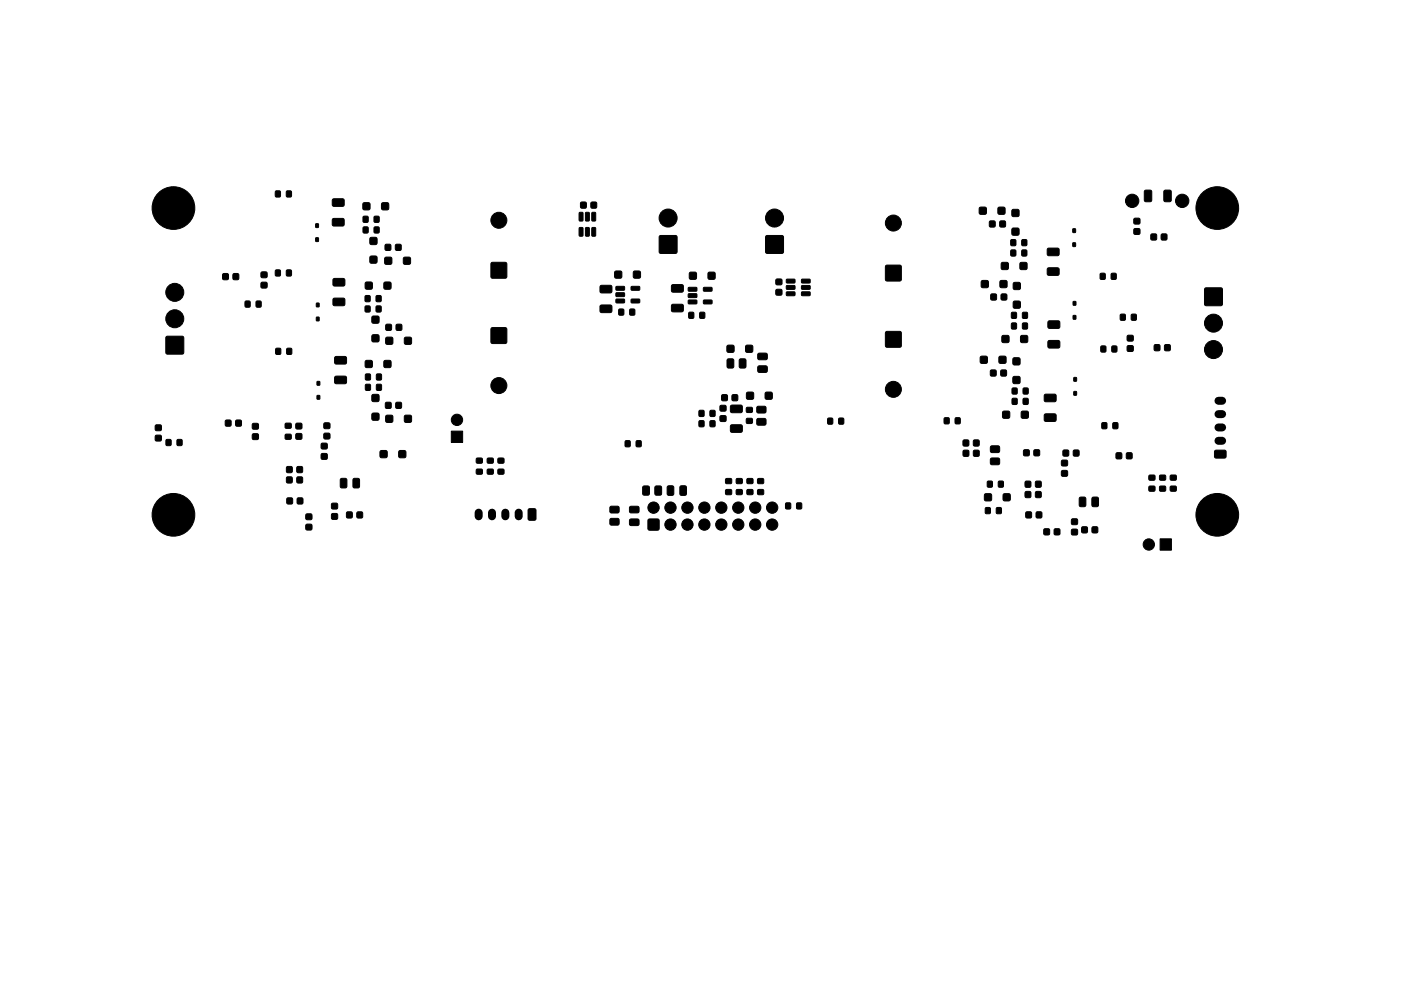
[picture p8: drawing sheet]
<svg xmlns="http://www.w3.org/2000/svg" width="210mm" height="148mm" viewBox="0 0 210 148" stroke-linecap="round" stroke-linejoin="round" font-family="sans-serif">
<g fill="#000" stroke="#000" stroke-width=".15">
<path d="M41.3 28.7h.7v.8h-.7zM43 28.7h.6v.8h-.6zM47.3 35.7h.4v.5h-.4zM47.3 33.6h.4v.5h-.4zM49.9 32.8h1.5l.2 .2v.7l-.3 .2h-1.3l-.2-.2zM49.9 29.9l1.5-.1 .2 .3v.7l-.3 .2-1.3-.1-.2-.2zM54.5 34.1h.6v.8h-.6zM54.5 32.5h.6v.8h-.6zM54.5 30.5h.9v.9h-.9zM55.5 35.7h1v.9h-1zM55.5 38.5h1v.9h-1zM56.1 34.1h.7v.8h-.7z"/>
<path d="M56.1 32.5h.7v.8h-.7zM57.7 38.6h1v1h-1zM57.3 30.5h.9v.9h-.9zM57.8 36.7h.7v.8h-.7zM59.3 36.7h.8v.8h-.8zM60.5 38.6h1v1h-1zM87.1 30.4h.7v.8h-.7zM86.8 31.9l.5-.1 .1 .1v1.1l-.1 .1h-.5zM86.8 34.1h.5l.1 .1v1.1l-.1 .1-.5-.1zM87.8 31.9l.4-.1 .1 .1v1.1v.1h-.5zM87.8 34.1h.4l.1 .1v1.1v.1l-.5-.1zM88.6 30.4h.8v.8h-.8z"/>
<path d="M88.7 31.9l.4-.1 .2 .1v1.1l-.1 .1h-.5zM88.7 34.1h.4l.2 .1v1.1l-.1 .1-.5-.1zM98.9 35.4h2.5v2.5h-2.5zM114.8 35.4h2.6v2.5h-2.6zM146.8 31.1h1v1h-1zM148.4 33.2h.7v.8h-.7zM149.9 33.2h.8v.8h-.8zM150.1 39.4h1v1h-1zM149.6 31.1h1v1h-1zM151.5 36h.7v.8h-.7zM151.5 37.5h.7v.9h-.7zM151.7 34.3h1v.9h-1z"/>
<path d="M151.7 31.5h1v.9h-1zM152.9 39.4h1v1h-1zM153.2 36h.7v.8h-.7zM153.2 37.5h.7v.9h-.7zM157 37.3l1.6-.1 .2 .3v.7l-.3 .2-1.4-.1-.1-.2zM160.8 34.3h.4v.6h-.4zM160.8 36.4h.4v.6h-.4zM170 34.3h.8v.8h-.8zM170 32.8h.8v.7h-.8zM172.6 35.1h.7v.8h-.7zM171.6 28.6l.8-.1 .2 .2v1.3l-.1 .2-.7 .1-.3-.2zM174.1 35.1h.8v.8h-.8z"/>
<path d="M174.5 28.6l.8-.1 .3 .2v1.3l-.2 .2-.7 .1-.2-.2zM24.9 50.5h2.6v2.5h-2.6zM33.4 41.1h.8v.8h-.8zM35 41.1h.7v.8h-.7zM36.8 45.2h.7v.8h-.7zM38.4 45.2h.7v.8h-.7zM39.2 42.4h.8v.7h-.8zM39.2 40.8h.8v.8h-.8zM41.3 40.5h.7v.8h-.7zM41.4 52.3h.6v.8h-.6zM43 40.5h.6v.8h-.6zM43 52.3h.7v.8h-.7z"/>
<path d="M47.4 47.6h.4v.5h-.4zM47.4 45.5h.4v.5h-.4zM47.5 59.3h.4v.5h-.4zM47.5 57.2h.4v.5h-.4zM50 44.8l1.5-.1 .2 .3v.7l-.2 .2-1.4-.1-.2-.2zM50 41.8h1.5l.2 .2v.7l-.2 .2h-1.4l-.2-.2zM50.2 56.5l1.6-.1 .1 .3v.7l-.2 .2-1.4-.1-.2-.2zM50.2 53.5h1.6l.1 .2v.7l-.2 .2h-1.4l-.2-.2zM54.8 45.9h.6v.8h-.6zM54.8 44.4h.6v.8h-.6zM54.8 56.1h.7v.8h-.7zM54.8 57.7h.7v.8h-.7z"/>
<path d="M54.8 54.1h1v1h-1zM54.8 42.4h1v.9h-1zM55.8 47.5h1v.9h-1zM55.8 50.3h1v.9h-1zM55.8 59.2h1v1h-1zM56.4 45.9h.7v.8h-.7zM56.4 44.4h.7v.8h-.7zM56.5 56.1h.6v.8h-.6zM56.5 57.7h.6v.8h-.6zM57.9 50.6h.9v1h-.9zM57.6 54.1h1v1h-1zM57.6 42.4h1v.9h-1z"/>
<path d="M57.9 48.7h.7v.8h-.7zM59.4 48.7h.8v.8h-.8zM60.7 50.6h.9v1h-.9zM73.7 39.4h2.2v2.3h-2.2zM73.7 49.2h2.2v2.2h-2.2zM90 42.9l1.6-.1 .1 .2v.8l-.2 .1h-1.4l-.2-.2zM90 45.8l1.6-.1 .1 .3v.7l-.2 .2h-1.4l-.2-.3zM92.2 40.7h.9v1h-.9zM92.4 44.9l1.1-.1 .1 .5-.1 .1h-1.1l-.1-.1zM92.4 43.9h1.1l.1 .5-.1 .1h-1.1l-.1-.2zM92.4 43l1.1-.1 .1 .5-.1 .1h-1.1l-.1-.1zM92.8 46.4h.7v.8h-.7z"/>
<path d="M94.4 46.4h.7v.8h-.7zM94.6 43l1.2-.1 .1 .5-.1 .1h-1.1l-.1-.1zM94.6 44.9l1.2-.1 .1 .5-.1 .1h-1.1l-.1-.1zM95 40.7h.9v1h-.9zM100.7 42.7h1.6l.1 .2v.8l-.2 .1h-1.4l-.2-.2zM100.7 45.7l1.6-.1 .1 .3v.7l-.2 .2h-1.4l-.2-.3zM103.2 45h1.2l.1 .5-.2 .1h-1.1l-.1-.2zM103.2 44.1l1.2-.1 .1 .5-.2 .1h-1.1l-.1-.1zM103.2 43.1h1.2l.1 .5-.2 .1h-1.1l-.1-.2zM103.3 46.9h.7v.8h-.7zM103.4 40.9h.9v.9h-.9zM104.9 46.9h.7v.8h-.7z"/>
<path d="M105.5 43.1h1.2v.5l-.1 .1h-1.1l-.1-.2zM105.5 45h1.2v.5l-.1 .1h-1.1l-.1-.2zM106.2 40.9h.9v.9h-.9zM108.2 59.2h.8v.8h-.8zM109 51.8h1v1h-1zM109 53.9l.7-.1 .3 .2v1l-.2 .2h-.6l-.2-.2zM109.8 59.2h.7v.8h-.7zM110.9 53.9l.7-.1 .2 .2v1l-.1 .2h-.7l-.2-.2zM111.8 51.8h1v1h-1zM112 58.9h.9v.9h-.9zM114.8 58.9h.9v.9h-.9zM113.6 53h1.3l.1 .2v.6l-.2 .2-1.1-.1-.1-.2z"/>
<path d="M113.6 54.9h1.3l.1 .2v.6l-.2 .2-1.1-.1-.1-.2zM116.3 43.4h.9v.8h-.9zM116.3 41.9h.9v.8h-.9zM117.9 43.8h1.2l.1 .5-.2 .1-1.1-.1v-.1zM117.9 42.8h1.2l.1 .5-.2 .1h-1.1v-.1zM117.9 41.9h1.2l.1 .5-.2 .1-1.1-.1v-.1zM120.2 41.9h1.2v.5l-.1 .1-1.1-.1-.1-.1zM120.2 42.8h1.2v.5l-.1 .1h-1.1l-.1-.1zM120.2 43.8h1.2v.5l-.1 .1-1.1-.1-.1-.1zM132.8 39.8h2.2v2.3h-2.2zM132.8 49.8h2.2v2.2h-2.2zM147 53.5h.9v.9h-.9z"/>
<path d="M147.1 42.1h1v1h-1zM148.5 55.5h.8v.8h-.8zM148.6 44.1h.7v.8h-.7zM150.1 55.5h.7v.8h-.7zM150.1 44.1h.8v.8h-.8zM150.2 50.4h1v.9h-1zM149.8 53.5h.9v.9h-.9zM149.9 42.1h1v1h-1zM151.6 48.5h.7v.8h-.7zM151.6 46.9h.7v.8h-.7zM151.7 59.8h.7v.8h-.7zM151.7 58.2h.7v.9h-.7z"/>
<path d="M151.9 56.5h.9v1h-.9zM151.9 53.7h.9v1h-.9zM151.9 45.2h1v1h-1zM151.9 42.4h1v1h-1zM153 50.4h1v.9h-1zM153.3 48.5h.7v.8h-.7zM153.3 46.9h.7v.8h-.7zM153.4 59.8h.7v.8h-.7zM153.4 58.2h.7v.9h-.7zM156.6 59.2l1.6-.1 .1 .3v.7l-.2 .2-1.4-.1-.2-.2zM157 40.2h1.6l.2 .2v.7l-.3 .2h-1.4l-.1-.2zM157.1 48.2l1.6-.1 .2 .3v.7l-.3 .2-1.4-.1-.1-.2z"/>
<path d="M157.1 51.1h1.6l.2 .2v.7l-.3 .2h-1.4l-.1-.2zM160.9 45.2h.4v.6h-.4zM160.9 47.3h.4v.6h-.4zM161 56.6h.4v.6h-.4zM161 58.7h.4v.6h-.4zM164.9 41h.7v.9h-.7zM165 51.9h.7v.9h-.7zM166.6 41h.7v.9h-.7zM166.7 51.9h.7v.9h-.7zM168 47.2h.6v.8h-.6zM169 51.9h.8v.7h-.8zM169 50.3h.8v.8h-.8z"/>
<path d="M169.6 47.2h.7v.8h-.7zM173.1 51.7h.7v.8h-.7zM174.6 51.7h.8v.8h-.8zM180.6 43.2h2.6v2.6h-2.6zM23.3 65.3h.8v.8h-.8zM23.3 63.8h.8v.7h-.8zM24.9 65.9h.7v.9h-.7zM26.6 65.9h.7v.9h-.7zM33.8 63h.8v.9h-.8zM35.4 63h.7v.9h-.7zM37.9 63.5h.8v.8h-.8zM37.9 65.1h.8v.8h-.8z"/>
<path d="M42.8 65.2h.8v.6h-.8zM42.8 63.5h.8v.7h-.8zM43 71.6h.8v.8h-.8zM43 70h.8v.8h-.8zM43 74.7h.8v.8h-.8zM44.4 65.1h.8v.7h-.8zM44.4 63.5h.8v.8h-.8zM44.5 71.6h.8v.8h-.8zM44.5 70h.8v.8h-.8zM44.6 74.7h.8v.8h-.8zM45.9 77.1h.8v.8h-.8zM45.9 78.7h.8v.7h-.8z"/>
<path d="M48.6 65h.8v.8h-.8zM48.6 63.5h.8v.7h-.8zM48.2 66.5h.8v.8h-.8zM48.2 68.1h.8v.7h-.8zM49.7 77.1h.9v.7h-.9zM49.7 75.5h.9v.8h-.9zM51.1 71.8l.6-.1 .3 .2v1l-.2 .3h-.5l-.3-.2zM52 76.8h.8v.8h-.8zM53 71.8l.6-.1 .3 .2v1l-.2 .3h-.5l-.3-.2zM53.5 76.8h.8v.8h-.8zM55.8 62h1v1h-1zM57.9 62.3h.9v1h-.9z"/>
<path d="M57 67.6h1v1h-1zM57.8 60.4h.8v.8h-.8zM59.4 60.4h.7v.8h-.7zM60.7 62.3h.9v1h-.9zM59.8 67.6h1v1h-1zM67.6 64.7h1.8v1.7h-1.8zM71.4 68.7h.9v.7h-.9zM71.4 70.4h.9v.7h-.9zM73.1 68.7h.8v.7h-.8zM73.1 70.4h.8v.7h-.8zM74.7 68.7h.8v.7h-.8zM74.7 70.4h.8v.7h-.8z"/>
<path d="M79.2 76.3h.9l.2 .1v1.4l-.1 .2h-.8l-.2-.1zM91.5 76l1.2-.1 .1 .3v.6l-.2 .1h-1l-.2-.2zM91.5 77.8l1.2-.1 .1 .3v.6l-.2 .2-1-.1-.2-.2zM93.7 66.1h.7v.9h-.7zM94.4 76l1.2-.1 .2 .3v.6l-.3 .1h-1l-.2-.2zM94.4 77.9l1.2-.1 .2 .3v.6l-.3 .1h-1l-.2-.2zM95.4 66.1h.7v.9h-.7zM96.4 72.9h.7l.2 .1 .1 1-.2 .2-.6 .1-.3-.2zM97.2 77.9h1.5v1.5h-1.5zM98.2 72.9h.7l.3 .1v1l-.2 .2-.6 .1-.2-.2zM100.1 72.9l.7-.1 .2 .2v1l-.2 .3h-.5l-.3-.2zM102 72.9l.7-.1 .2 .2v1l-.2 .3h-.5l-.3-.2z"/>
<path d="M104.8 61.6h.7v.8h-.7zM104.8 63.1h.7v.9h-.7zM106.5 61.6h.6v.8h-.6zM106.5 63.1h.6v.9h-.6zM108 60.8h.8v.8h-.8zM108 62.4h.8v.7h-.8zM108.8 71.8h.8v.7h-.8zM108.8 73.4h.8v.7h-.8zM109.6 60.8h1.5l.2 .2v.7l-.3 .2h-1.4l-.1-.3zM109.6 63.8l1.5-.1 .2 .2v.8l-.3 .1h-1.4l-.1-.2zM110.4 71.8h.8v.7h-.8zM110.4 73.4h.8v.7h-.8z"/>
<path d="M111.9 61.1h.8v.7h-.8zM111.9 62.8h.8v.7h-.8zM112 71.8h.8v.7h-.8zM112 73.4h.8v.7h-.8zM113.6 73.4h.8v.7h-.8zM113.6 71.8h.8v.7h-.8zM113.5 61l1.2-.1 .1 .3v.6l-.2 .1h-1l-.2-.2zM113.5 62.8h1.2l.1 .2v.6l-.2 .2-1-.1-.2-.2zM117.8 75.4h.7v.9h-.7zM119.4 75.4h.7v.9h-.7zM124.1 62.7h.7v.9h-.7zM125.8 62.7h.6v.9h-.6z"/>
<path d="M141.6 62.7h.6v.8h-.6zM143.2 62.7h.7v.8h-.7zM144.4 66h.8v.8h-.8zM144.4 67.6h.8v.8h-.8zM146 66h.7v.8h-.7zM146 67.6h.7v.8h-.7zM147.6 74.1h1v.9h-1zM147.7 76.2h.7v.8h-.7zM148 72.2h.7v.8h-.7zM148.5 68.7h1.2l.1 .2v.6l-.2 .2h-1l-.2-.3zM148.5 66.9h1.2l.1 .2v.6l-.2 .2h-1l-.2-.3zM149.4 76.2h.7v.8h-.7z"/>
<path d="M149.7 72.2h.7v.8h-.7zM150.3 61.7h1v1h-1zM150.4 74.1h1v.9h-1zM153.1 61.7h1v1h-1zM153.5 67.5h.7v.8h-.7zM153.7 72.2h.8v.8h-.8zM153.7 73.8h.8v.8h-.8zM153.8 76.8h.8v.8h-.8zM155 67.5h.8v.8h-.8zM155.3 72.2h.7v.8h-.7zM155.3 73.8h.7v.8h-.7zM155.4 76.8h.7v.8h-.7z"/>
<path d="M156.5 79.3h.8v.9h-.8zM158.1 79.3h.7v.9h-.7zM156.6 62.1h1.6l.1 .2v.7l-.2 .2h-1.4l-.2-.2zM159.4 67.5h.7v.8h-.7zM159.2 69.1h.8v.7h-.8zM159.2 70.6h.8v.8h-.8zM160.7 77.9h.8v.7h-.8zM160.9 67.5h.8v.8h-.8zM161.8 74.6l.7-.1 .2 .2 .1 1-.2 .3h-.6l-.2-.2zM162.2 79h.8v.9h-.8zM163.7 74.6l.7-.1 .2 .2 .1 1-.2 .3h-.6l-.2-.2zM163.7 79h.8v.9h-.8z"/>
<path d="M165.2 63.4h.7v.9h-.7zM167.3 67.9h.8v.9h-.8zM166.8 63.4h.7v.9h-.7zM168.9 67.9h.8v.9h-.8zM172.3 72.9h.8v.7h-.8zM172.3 71.3h.8v.7h-.8zM173.9 72.9h.8v.7h-.8zM173.9 71.3h.8v.7h-.8zM175.5 72.9h.8v.7h-.8zM175.5 71.3h.8v.7h-.8zM182.1 67.6l1.5-.1 .2 .3v.7l-.3 .2h-1.3l-.2-.2zM160.7 79.4h.8v.8h-.8z"/>
<path d="M173.9 80.8h1.7v1.7h-1.7z"/>
<circle cx="26" cy="31.2" r="3.2"/>
<circle cx="74.8" cy="33" r="1.2"/>
<circle cx="100.1" cy="32.7" r="1.35"/>
<circle cx="116.1" cy="32.7" r="1.35"/>
<circle cx="133.9" cy="33.4" r="1.2"/>
<circle cx="169.7" cy="30.1" r="1"/>
<circle cx="177.2" cy="30.1" r="1"/>
<circle cx="182.5" cy="31.2" r="3.2"/>
<circle cx="26.2" cy="43.8" r="1.35"/>
<circle cx="26.2" cy="47.8" r="1.35"/>
<circle cx="74.8" cy="57.8" r="1.2"/>
<circle cx="133.9" cy="58.4" r="1.2"/>
<circle cx="181.9" cy="48.5" r="1.35"/>
<circle cx="181.9" cy="52.4" r="1.35"/>
<circle cx="26" cy="77.2" r="3.2"/>
<circle cx="68.5" cy="63" r=".85"/>
<circle cx="98" cy="76.1" r=".85"/>
<circle cx="100.5" cy="78.7" r=".85"/>
<circle cx="100.5" cy="76.1" r=".85"/>
<circle cx="103" cy="78.7" r=".85"/>
<circle cx="103" cy="76.1" r=".85"/>
<circle cx="105.6" cy="78.7" r=".85"/>
<circle cx="105.6" cy="76.1" r=".85"/>
<circle cx="108.1" cy="78.7" r=".85"/>
<circle cx="108.1" cy="76.1" r=".85"/>
<circle cx="110.7" cy="78.7" r=".85"/>
<circle cx="110.7" cy="76.1" r=".85"/>
<circle cx="113.2" cy="78.7" r=".85"/>
<circle cx="113.2" cy="76.1" r=".85"/>
<circle cx="115.7" cy="78.7" r=".85"/>
<circle cx="115.7" cy="76.1" r=".85"/>
<circle cx="182.5" cy="77.2" r="3.2"/>
<circle cx="172.2" cy="81.6" r=".85"/>
</g>
<path d="M71.7 76.9v.5M73.8 76.9v.5M75.7 76.9v.5M77.7 76.9v.5M182.6 66.1h.6M182.6 64.1h.6M182.6 62.1h.6M182.6 60.1h.6" fill="none" stroke="#000" stroke-width="1.2"/>
</svg>
